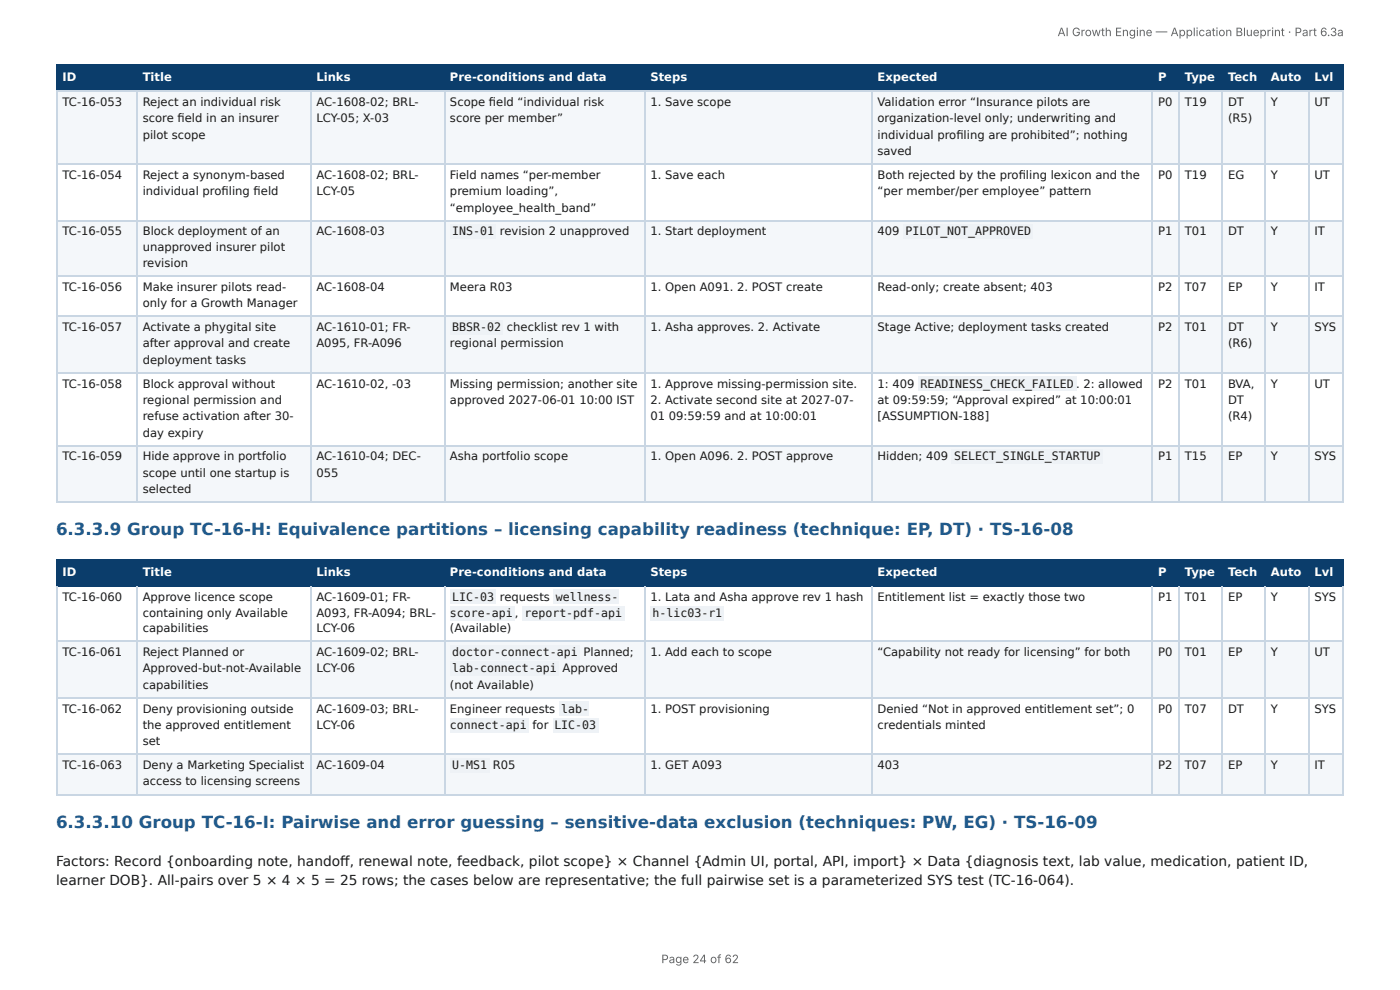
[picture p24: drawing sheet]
<svg xmlns="http://www.w3.org/2000/svg" width="297mm" height="210mm" viewBox="0 0 297 210" stroke-linecap="round" stroke-linejoin="round" font-family="sans-serif">
<defs><g id="words">
<g font-size="3.5" fill="#1f5a8c">
<text x="11.9" y="113.7">6.3.3.9 Group TC-16-H: Equivalence partitions – licensing capability readiness (technique: EP, DT) · TS-16-08</text>
<text x="11.9" y="175.8">6.3.3.10 Group TC-16-I: Pairwise and error guessing – sensitive-data exclusion (techniques: PW, EG) · TS-16-09</text>
</g>
<g font-size="2.9" fill="#1a1a1a">
<text x="11.9" y="183.9">Factors: Record {onboarding note, handoff , renewal note, feedback, pilot scope} × Channel {Admin UI, portal, API, import} × Data {diagnosis text, lab value, medication, patient ID,</text>
<text x="11.9" y="188">learner DOB}. All-pairs over 5 × 4 × 5 = 25 rows; the cases below are representative; the full pairwise set is a parameterized SYS test (TC-16-064).</text>
</g>
<g font-size="2.5" fill="#666">
<text x="224.6" y="7.7">AI Growth Engine — Application Blueprint · Part 6.3a</text>
<text x="140.4" y="204.5">Page 24 of 62</text>
</g>
<g font-size="2.5" fill="#fff">
<text x="13.3" y="17.2">ID</text>
<text x="30.3" y="17.2">Title</text>
<text x="67.2" y="17.2">Links</text>
<text x="95.6" y="17.2">Pre-conditions and data</text>
<text x="138.1" y="17.2">Steps</text>
<text x="186.4" y="17.2">Expected</text>
<text x="246" y="17.2">P</text>
<text x="251.7" y="17.2">Type</text>
<text x="260.8" y="17.2">Tech</text>
<text x="269.9" y="17.2">Auto</text>
<text x="279.2" y="17.2">Lvl</text>
<text x="13.3" y="122.2">ID</text>
<text x="30.3" y="122.2">Title</text>
<text x="67.2" y="122.2">Links</text>
<text x="95.6" y="122.2">Pre-conditions and data</text>
<text x="138.1" y="122.2">Steps</text>
<text x="186.4" y="122.2">Expected</text>
<text x="246" y="122.2">P</text>
<text x="251.7" y="122.2">Type</text>
<text x="260.8" y="122.2">Tech</text>
<text x="269.9" y="122.2">Auto</text>
<text x="279.2" y="122.2">Lvl</text>
</g>
<g font-size="2.5" fill="#1a1a1a">
<text x="13.3" y="22.5">TC-16-053</text>
<text x="30.3" y="22.5">Reject an individual risk</text>
<text x="67.2" y="22.5">AC-1608-02; BRL-</text>
<text x="95.6" y="22.5">Scope fi eld “individual risk</text>
<text x="138.1" y="22.5">1. Save scope</text>
<text x="186.4" y="22.5">Validation error “Insurance pilots are</text>
<text x="246" y="22.5">P0</text>
<text x="251.7" y="22.5">T19</text>
<text x="260.8" y="22.5">DT</text>
<text x="269.9" y="22.5">Y</text>
<text x="279.2" y="22.5">UT</text>
<text x="30.3" y="26">score fi eld in an insurer</text>
<text x="30.3" y="29.5">pilot scope</text>
<text x="67.2" y="26">LCY-05; X-03</text>
<text x="95.6" y="26">score per member”</text>
<text x="186.4" y="26">organization-level only; underwriting and</text>
<text x="186.4" y="29.5">individual profi ling are prohibited”; nothing</text>
<text x="260.8" y="26">(R5)</text>
<text x="186.4" y="32.9">saved</text>
<text x="13.3" y="38">TC-16-054</text>
<text x="30.3" y="38">Reject a synonym-based</text>
<text x="30.3" y="41.5">individual profi ling fi eld</text>
<text x="67.2" y="38">AC-1608-02; BRL-</text>
<text x="67.2" y="41.5">LCY-05</text>
<text x="95.6" y="38">Field names “per-member</text>
<text x="95.6" y="41.5">premium loading”,</text>
<text x="138.1" y="38">1. Save each</text>
<text x="186.4" y="38">Both rejected by the profi ling lexicon and the</text>
<text x="186.4" y="41.5">“per member/per employee” pattern</text>
<text x="246" y="38">P0</text>
<text x="251.7" y="38">T19</text>
<text x="260.8" y="38">EG</text>
<text x="269.9" y="38">Y</text>
<text x="279.2" y="38">UT</text>
<text x="95.6" y="44.9">“employee_health_band”</text>
<text x="13.3" y="50">TC-16-055</text>
<text x="30.3" y="50">Block deployment of an</text>
<text x="30.3" y="53.2">unapproved insurer pilot</text>
<text x="67.2" y="50">AC-1608-03</text>
<text x="96" y="50">INS-01</text>
<text x="106.2" y="50">revision 2 unapproved</text>
<text x="138.1" y="50">1. Start deployment</text>
<text x="186.4" y="50">409</text>
<text x="192.3" y="50">PILOT_NOT_APPROVED</text>
<text x="246" y="50">P1</text>
<text x="251.7" y="50">T01</text>
<text x="260.8" y="50">DT</text>
<text x="269.9" y="50">Y</text>
<text x="279.2" y="50">IT</text>
<text x="30.3" y="56.7">revision</text>
<text x="13.3" y="61.8">TC-16-056</text>
<text x="30.3" y="61.8">Make insurer pilots read-</text>
<text x="30.3" y="65.2">only for a Growth Manager</text>
<text x="67.2" y="61.8">AC-1608-04</text>
<text x="95.6" y="61.8">Meera R03</text>
<text x="138.1" y="61.8">1. Open A091. 2. POST create</text>
<text x="186.4" y="61.8">Read-only; create absent; 403</text>
<text x="246" y="61.8">P2</text>
<text x="251.7" y="61.8">T07</text>
<text x="260.8" y="61.8">EP</text>
<text x="269.9" y="61.8">Y</text>
<text x="279.2" y="61.8">IT</text>
<text x="13.3" y="70.3">TC-16-057</text>
<text x="30.3" y="70.3">Activate a phygital site</text>
<text x="67.2" y="70.3">AC-1610-01; FR-</text>
<text x="96" y="70.3">BBSR-02</text>
<text x="107.6" y="70.3">checklist rev 1 with</text>
<text x="138.1" y="70.3">1. Asha approves. 2. Activate</text>
<text x="186.4" y="70.3">Stage Active; deployment tasks created</text>
<text x="246" y="70.3">P2</text>
<text x="251.7" y="70.3">T01</text>
<text x="260.8" y="70.3">DT</text>
<text x="269.9" y="70.3">Y</text>
<text x="279.2" y="70.3">SYS</text>
<text x="30.3" y="73.8">after approval and create</text>
<text x="30.3" y="77.2">deployment tasks</text>
<text x="67.2" y="73.8">A095, FR-A096</text>
<text x="95.6" y="73.8">regional permission</text>
<text x="260.8" y="73.8">(R6)</text>
<text x="13.3" y="82.3">TC-16-058</text>
<text x="30.3" y="82.3">Block approval without</text>
<text x="67.2" y="82.3">AC-1610-02, -03</text>
<text x="95.6" y="82.3">Missing permission; another site</text>
<text x="138.1" y="82.3">1. Approve missing-permission site.</text>
<text x="186.4" y="82.3">1: 409</text>
<text x="195.5" y="82.3">READINESS_CHECK_FAILED .</text>
<text x="230.1" y="82.3">2: allowed</text>
<text x="246" y="82.3">P2</text>
<text x="251.7" y="82.3">T01</text>
<text x="260.8" y="82.3">BVA,</text>
<text x="269.9" y="82.3">Y</text>
<text x="279.2" y="82.3">UT</text>
<text x="30.3" y="85.8">regional permission and</text>
<text x="30.3" y="89.2">refuse activation after 30-</text>
<text x="95.6" y="85.8">approved 2027-06-01</text>
<text x="123.1" y="85.8">10:00 IST</text>
<text x="138.1" y="85.8">2. Activate second site at 2027-07-</text>
<text x="138.1" y="89.2">01</text>
<text x="142.1" y="89.2">09:59:59 and at 10:00:01</text>
<text x="186.4" y="85.8">at 09:59:59; “Approval expired” at 10:00:01</text>
<text x="186.4" y="89.2">[ASSUMPTION-188]</text>
<text x="260.8" y="85.8">DT</text>
<text x="260.8" y="89.2">(R4)</text>
<text x="30.3" y="92.7">day expiry</text>
<text x="13.3" y="97.8">TC-16-059</text>
<text x="30.3" y="97.8">Hide approve in portfolio</text>
<text x="30.3" y="101.2">scope until one startup is</text>
<text x="67.2" y="97.8">AC-1610-04; DEC-</text>
<text x="67.2" y="101.2">055</text>
<text x="95.6" y="97.8">Asha portfolio scope</text>
<text x="138.1" y="97.8">1. Open A096. 2. POST approve</text>
<text x="186.4" y="97.8">Hidden; 409</text>
<text x="202.7" y="97.8">SELECT_SINGLE_STARTUP</text>
<text x="246" y="97.8">P1</text>
<text x="251.7" y="97.8">T15</text>
<text x="260.8" y="97.8">EP</text>
<text x="269.9" y="97.8">Y</text>
<text x="279.2" y="97.8">SYS</text>
<text x="30.3" y="104.7">selected</text>
<text x="13.3" y="127.5">TC-16-060</text>
<text x="30.3" y="127.5">Approve licence scope</text>
<text x="30.3" y="131">containing only Available</text>
<text x="67.2" y="127.5">AC-1609-01; FR-</text>
<text x="67.2" y="131">A093, FR-A094; BRL-</text>
<text x="95.6" y="131">score-api</text>
<text x="96" y="127.5">LIC-03</text>
<text x="106.2" y="127.5">requests</text>
<text x="109.4" y="131">,</text>
<text x="111.4" y="131">report-pdf-api</text>
<text x="118" y="127.5">wellness-</text>
<text x="138.1" y="127.5">1. Lata and Asha approve rev 1 hash</text>
<text x="138.6" y="131">h-lic03-r1</text>
<text x="186.4" y="127.5">Entitlement list = exactly those two</text>
<text x="246" y="127.5">P1</text>
<text x="251.7" y="127.5">T01</text>
<text x="260.8" y="127.5">EP</text>
<text x="269.9" y="127.5">Y</text>
<text x="279.2" y="127.5">SYS</text>
<text x="30.3" y="134.2">capabilities</text>
<text x="67.2" y="134.2">LCY-06</text>
<text x="95.6" y="134.2">(Available)</text>
<text x="13.3" y="139.3">TC-16-061</text>
<text x="30.3" y="139.3">Reject Planned or</text>
<text x="30.3" y="142.8">Approved-but-not-Available</text>
<text x="67.2" y="139.3">AC-1609-02; BRL-</text>
<text x="67.2" y="142.8">LCY-06</text>
<text x="96" y="139.3">doctor-connect-api</text>
<text x="96" y="142.8">lab-connect-api</text>
<text x="119.5" y="142.8">Approved</text>
<text x="123.9" y="139.3">Planned;</text>
<text x="138.1" y="139.3">1. Add each to scope</text>
<text x="186.4" y="139.3">“Capability not ready for licensing” for both</text>
<text x="246" y="139.3">P0</text>
<text x="251.7" y="139.3">T01</text>
<text x="260.8" y="139.3">EP</text>
<text x="269.9" y="139.3">Y</text>
<text x="279.2" y="139.3">UT</text>
<text x="30.3" y="146.2">capabilities</text>
<text x="95.6" y="146.2">(not Available)</text>
<text x="13.3" y="151.3">TC-16-062</text>
<text x="30.3" y="151.3">Deny provisioning outside</text>
<text x="30.3" y="154.8">the approved entitlement</text>
<text x="67.2" y="151.3">AC-1609-03; BRL-</text>
<text x="67.2" y="154.8">LCY-06</text>
<text x="95.6" y="151.3">Engineer requests</text>
<text x="95.6" y="154.8">connect-api</text>
<text x="113.1" y="154.8">for</text>
<text x="117.7" y="154.8">LIC-03</text>
<text x="119.2" y="151.3">lab-</text>
<text x="138.1" y="151.3">1. POST provisioning</text>
<text x="186.4" y="151.3">Denied “Not in approved entitlement set”; 0</text>
<text x="186.4" y="154.8">credentials minted</text>
<text x="246" y="151.3">P0</text>
<text x="251.7" y="151.3">T07</text>
<text x="260.8" y="151.3">DT</text>
<text x="269.9" y="151.3">Y</text>
<text x="279.2" y="151.3">SYS</text>
<text x="30.3" y="158.2">set</text>
<text x="13.3" y="163.3">TC-16-063</text>
<text x="30.3" y="163.3">Deny a Marketing Specialist</text>
<text x="30.3" y="166.8">access to licensing screens</text>
<text x="67.2" y="163.3">AC-1609-04</text>
<text x="96" y="163.3">U-MS1</text>
<text x="104.7" y="163.3">R05</text>
<text x="138.1" y="163.3">1. GET A093</text>
<text x="186.4" y="163.3">403</text>
<text x="246" y="163.3">P2</text>
<text x="251.7" y="163.3">T07</text>
<text x="260.8" y="163.3">EP</text>
<text x="269.9" y="163.3">Y</text>
<text x="279.2" y="163.3">IT</text>
</g>
</g></defs>
<g fill="#0b3d6b">
<path d="M12.1 14h16.9v5.3h-16.9z"/>
<path d="M29 14h36.9v5.3h-36.9z"/>
<path d="M65.9 14h28.4v5.3h-28.4z"/>
<path d="M94.3 14h42.5v5.3h-42.5z"/>
<path d="M136.8 14h48.2v5.3h-48.2z"/>
<path d="M185 14h59.8v5.3h-59.8z"/>
<path d="M244.8 14h5.5v5.3h-5.5z"/>
<path d="M250.3 14h9.3v5.3h-9.3z"/>
<path d="M259.6 14h9v5.3h-9z"/>
<path d="M268.6 14h9.2v5.3h-9.2z"/>
<path d="M277.8 14h7.6v5.3h-7.6z"/>
</g>
<g fill="#f4f7fa">
<path d="M12.1 19.3h16.9v15.5h-16.9z"/>
<path d="M29 19.3h36.9v15.5h-36.9z"/>
<path d="M65.9 19.3h28.4v15.5h-28.4z"/>
<path d="M94.3 19.3h42.5v15.5h-42.5z"/>
<path d="M136.8 19.3h48.2v15.5h-48.2z"/>
<path d="M185 19.3h59.8v15.5h-59.8z"/>
<path d="M244.8 19.3h5.5v15.5h-5.5z"/>
<path d="M250.3 19.3h9.3v15.5h-9.3z"/>
<path d="M259.6 19.3h9v15.5h-9z"/>
<path d="M268.6 19.3h9.2v15.5h-9.2z"/>
<path d="M277.8 19.3h7.6v15.5h-7.6z"/>
<path d="M12.1 46.8h16.9v12h-16.9z"/>
<path d="M29 46.8h36.9v12h-36.9z"/>
<path d="M65.9 46.8h28.4v12h-28.4z"/>
<path d="M94.3 46.8h42.5v12h-42.5z"/>
<path d="M136.8 46.8h48.2v12h-48.2z"/>
<path d="M185 46.8h59.8v12h-59.8z"/>
<path d="M244.8 46.8h5.5v12h-5.5z"/>
<path d="M250.3 46.8h9.3v12h-9.3z"/>
<path d="M259.6 46.8h9v12h-9z"/>
<path d="M268.6 46.8h9.2v12h-9.2z"/>
<path d="M277.8 46.8h7.6v12h-7.6z"/>
<path d="M12.1 67.3h16.9v12h-16.9z"/>
<path d="M29 67.3h36.9v12h-36.9z"/>
<path d="M65.9 67.3h28.4v12h-28.4z"/>
<path d="M94.3 67.3h42.5v12h-42.5z"/>
<path d="M136.8 67.3h48.2v12h-48.2z"/>
<path d="M185 67.3h59.8v12h-59.8z"/>
<path d="M244.8 67.3h5.5v12h-5.5z"/>
<path d="M250.3 67.3h9.3v12h-9.3z"/>
<path d="M259.6 67.3h9v12h-9z"/>
<path d="M268.6 67.3h9.2v12h-9.2z"/>
<path d="M277.8 67.3h7.6v12h-7.6z"/>
<path d="M12.1 94.5h16.9v12h-16.9z"/>
<path d="M29 94.5h36.9v12h-36.9z"/>
<path d="M65.9 94.5h28.4v12h-28.4z"/>
<path d="M94.3 94.5h42.5v12h-42.5z"/>
<path d="M136.8 94.5h48.2v12h-48.2z"/>
<path d="M185 94.5h59.8v12h-59.8z"/>
<path d="M244.8 94.5h5.5v12h-5.5z"/>
<path d="M250.3 94.5h9.3v12h-9.3z"/>
<path d="M259.6 94.5h9v12h-9z"/>
<path d="M268.6 94.5h9.2v12h-9.2z"/>
<path d="M277.8 94.5h7.6v12h-7.6z"/>
</g>
<g fill="none" stroke="#0b3d6b" stroke-width=".23">
<path d="M11.9 13.9h273.5M11.9 19.4h273.5M12 13.8v5.7M29.1 13.8v5.7M66 13.8v5.7M94.4 13.8v5.7M136.9 13.8v5.7M185.1 13.8v5.7M244.7 13.8v5.7M250.5 13.8v5.7M259.5 13.8v5.7M268.7 13.8v5.7"/>
<path d="M277.9 13.8v5.7"/>
</g>
<path d="M285.3 13.8v5.7" fill="none" stroke="#0b3d6b" stroke-width=".21"/>
<g fill="none" stroke="#c9d6e3" stroke-width=".23">
<path d="M11.9 19.4h273.5M12 19.5v87.3M29.1 19.5v87.3M66 19.5v87.3M94.4 19.5v87.3M136.9 19.5v87.3M185.1 19.5v87.3M244.7 19.5v87.3M250.5 19.5v87.3M259.5 19.5v87.3M268.7 19.5v87.3M277.9 19.5v87.3"/>
<path d="M11.9 34.9h273.5M11.9 46.9h273.5M11.9 58.7h273.5M11.9 67.2h273.5M11.9 79.2h273.5M11.9 94.7h273.5M11.9 106.7h273.5"/>
</g>
<path d="M285.3 19.5v87.3" fill="none" stroke="#c9d6e3" stroke-width=".21"/>
<g fill="#0b3d6b">
<path d="M12.1 118.8h16.9v5.5h-16.9z"/>
<path d="M29 118.8h36.9v5.5h-36.9z"/>
<path d="M65.9 118.8h28.4v5.5h-28.4z"/>
<path d="M94.3 118.8h42.5v5.5h-42.5z"/>
<path d="M136.8 118.8h48.2v5.5h-48.2z"/>
<path d="M185 118.8h59.8v5.5h-59.8z"/>
<path d="M244.8 118.8h5.5v5.5h-5.5z"/>
<path d="M250.3 118.8h9.3v5.5h-9.3z"/>
<path d="M259.6 118.8h9v5.5h-9z"/>
<path d="M268.6 118.8h9.2v5.5h-9.2z"/>
<path d="M277.8 118.8h7.6v5.5h-7.6z"/>
</g>
<g fill="#f4f7fa">
<path d="M12.1 136.3h16.9v12h-16.9z"/>
<path d="M29 136.3h36.9v12h-36.9z"/>
<path d="M65.9 136.3h28.4v12h-28.4z"/>
<path d="M94.3 136.3h42.5v12h-42.5z"/>
<path d="M136.8 136.3h48.2v12h-48.2z"/>
<path d="M185 136.3h59.8v12h-59.8z"/>
<path d="M244.8 136.3h5.5v12h-5.5z"/>
<path d="M250.3 136.3h9.3v12h-9.3z"/>
<path d="M259.6 136.3h9v12h-9z"/>
<path d="M268.6 136.3h9.2v12h-9.2z"/>
<path d="M277.8 136.3h7.6v12h-7.6z"/>
<path d="M12.1 160.3h16.9v8.3h-16.9z"/>
<path d="M29 160.3h36.9v8.3h-36.9z"/>
<path d="M65.9 160.3h28.4v8.3h-28.4z"/>
<path d="M94.3 160.3h42.5v8.3h-42.5z"/>
<path d="M136.8 160.3h48.2v8.3h-48.2z"/>
<path d="M185 160.3h59.8v8.3h-59.8z"/>
<path d="M244.8 160.3h5.5v8.3h-5.5z"/>
<path d="M250.3 160.3h9.3v8.3h-9.3z"/>
<path d="M259.6 160.3h9v8.3h-9z"/>
<path d="M268.6 160.3h9.2v8.3h-9.2z"/>
<path d="M277.8 160.3h7.6v8.3h-7.6z"/>
</g>
<g fill="none" stroke="#0b3d6b" stroke-width=".23">
<path d="M11.9 118.9h273.5M12 118.8v5.7M29.1 118.8v5.7M66 118.8v5.7M94.4 118.8v5.7M136.9 118.8v5.7M185.1 118.8v5.7M244.7 118.8v5.7M250.5 118.8v5.7M259.5 118.8v5.7M268.7 118.8v5.7M277.9 118.8v5.7"/>
<path d="M11.9 124.4h273.5"/>
</g>
<path d="M285.3 118.8v5.7" fill="none" stroke="#0b3d6b" stroke-width=".21"/>
<g fill="none" stroke="#c9d6e3" stroke-width=".23">
<path d="M11.9 136.2h273.5M12 124.5v44.4M29.1 124.5v44.4M66 124.5v44.4M94.4 124.5v44.4M136.9 124.5v44.4M185.1 124.5v44.4M244.7 124.5v44.4M250.5 124.5v44.4M259.5 124.5v44.4M268.7 124.5v44.4M277.9 124.5v44.4"/>
<path d="M11.9 148.2h273.5M11.9 160.2h273.5M11.9 168.7h273.5"/>
</g>
<path d="M285.3 124.5v44.4" fill="none" stroke="#c9d6e3" stroke-width=".21"/>
<g fill="#eef2f6">
<path d="M95.7 47.7h9.7v3h-9.7z"/>
<path d="M191.9 47.7h27.5v3h-27.5z"/>
<path d="M95.7 68h11.1v3h-11.1z"/>
<path d="M194.9 80h33.7v3h-33.7z"/>
<path d="M202.1 95.5h32.1v3h-32.1z"/>
<path d="M95.7 125.2h9.7v3h-9.7z"/>
<path d="M117.6 125.2h13.9v3h-13.9z"/>
<path d="M95.7 128.7h13.6v3h-13.6z"/>
<path d="M110.9 128.7h21.7v3h-21.7z"/>
<path d="M138.2 128.7h15.7v3h-15.7z"/>
<path d="M95.7 137h27.5v3h-27.5z"/>
<path d="M95.7 140.5h23.1v3h-23.1z"/>
<path d="M118.8 149h6.2v3h-6.2z"/>
<path d="M95.7 152.5h16.6v3h-16.6z"/>
<path d="M117.4 152.5h9.7v3h-9.7z"/>
<path d="M95.7 161h8.3v3h-8.3z"/>
</g>
<use href="#words"/>
</svg>
